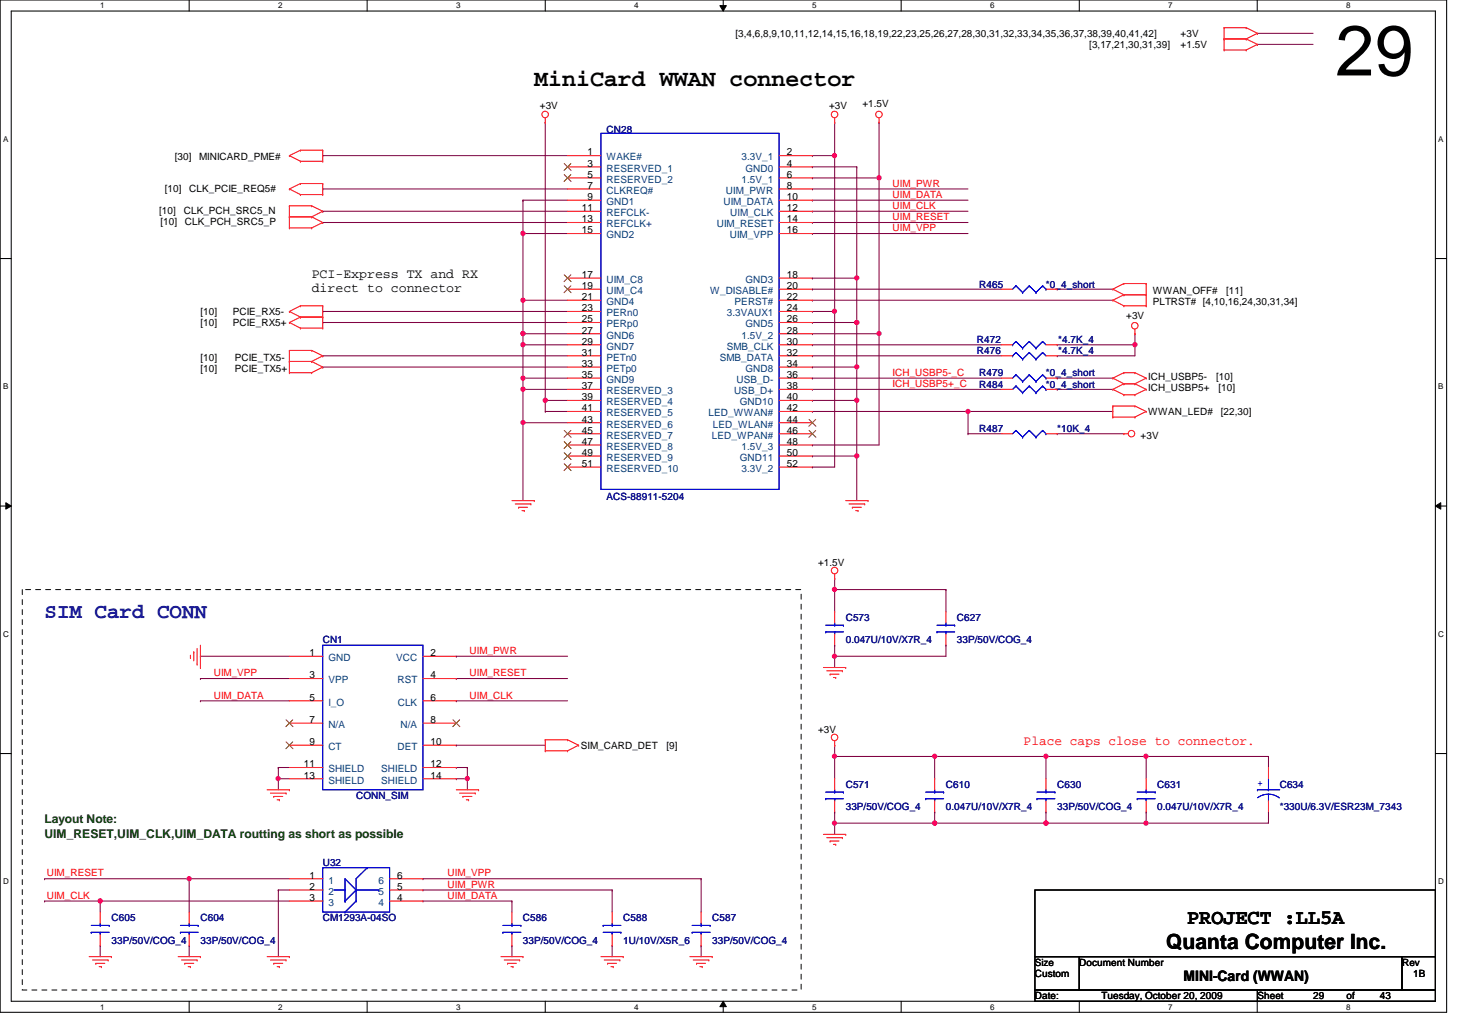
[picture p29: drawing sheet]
<svg xmlns="http://www.w3.org/2000/svg" width="297mm" height="210mm" viewBox="0 0 297 210" stroke-linecap="round" stroke-linejoin="round" font-family="sans-serif">
<defs><g id="words">
<text font-size="14.4" x="271.3" y="15.3">29</text>
<text font-size="4.7" x="108.5" y="17.5">MiniCard WWAN connector</text>
<text font-size="4.3" fill="#000080" x="9.1" y="125.6">SIM Card CONN</text>
<g font-size="4.3">
<text x="241.2" y="187.8">PROJECT :LL5A</text>
<text x="236.9" y="192.7">Quanta Computer Inc.</text>
</g>
<text font-size="2.9" x="240.5" y="199.3">MINI-Card (WWAN)</text>
<g font-size="2.7">
<text x="63.3" y="56.4">PCI-Express TX and RX</text>
<text x="63.3" y="59.3">direct to connector</text>
</g>
<text font-size="2.7" fill="#f00" x="208" y="151.3">Place caps close to connector.</text>
<g font-size="2.5" fill="#004000">
<text x="9.1" y="167.3">Layout Note:</text>
<text x="9.1" y="170.2">UIM_RESET,UIM_CLK,UIM_DATA routting as short as possible</text>
</g>
<g font-size="2">
<text x="149.4" y="7.5">[3,4,6,8,9,10,11,12,14,15,16,18,19,22,23,25,26,27,28,30,31,32,33,34,35,36,37,38,39,40,41,42]</text>
<text x="221.3" y="9.8">[3,17,21,30,31,39]</text>
<text x="239.9" y="9.8">+1.5V</text>
<text x="239.9" y="7.5">+3V</text>
<text x="109.7" y="22.2">+3V</text>
<text x="168.4" y="22.2">+3V</text>
<text x="175.2" y="21.8">+1.5V</text>
<text x="35.5" y="32.4">[30]</text>
<text x="40.5" y="32.4">MINICARD_PME#</text>
<text x="119.4" y="31.6">1</text>
<text x="119.4" y="33.9">3</text>
<text x="159.8" y="31.6">2</text>
<text x="159.8" y="33.9">4</text>
<text x="33.5" y="38.9">[10]</text>
<text x="38.4" y="38.9">CLK_PCIE_REQ5#</text>
<text x="119.4" y="36.1">5</text>
<text x="119.4" y="38.4">7</text>
<text x="119.4" y="40.6">9</text>
<text x="159.8" y="36.1">6</text>
<text x="159.8" y="38.4">8</text>
<text x="159.8" y="40.6">10</text>
<text x="32.3" y="43.5">[10]</text>
<text x="32.6" y="45.8">[10]</text>
<text x="37.3" y="43.5">CLK_PCH_SRC5_N</text>
<text x="37.5" y="45.8">CLK_PCH_SRC5_P</text>
<text x="118.2" y="42.9">11</text>
<text x="118.2" y="45.2">13</text>
<text x="118.2" y="47.4">15</text>
<text x="159.8" y="42.9">12</text>
<text x="159.8" y="45.2">14</text>
<text x="159.8" y="47.4">16</text>
<text x="118.2" y="56.5">17</text>
<text x="118.2" y="58.7">19</text>
<text x="159.8" y="56.5">18</text>
<text x="159.8" y="58.7">20</text>
<text x="234.2" y="59.8">WWAN_OFF#</text>
<text x="249.1" y="59.8">[11]</text>
<text x="40.7" y="64.1">[10]</text>
<text x="47.3" y="64.1">PCIE_RX5-</text>
<text x="118.2" y="61">21</text>
<text x="118.2" y="63.2">23</text>
<text x="118.2" y="65.5">25</text>
<text x="159.8" y="61">22</text>
<text x="159.8" y="63.2">24</text>
<text x="159.8" y="65.5">26</text>
<text x="228.8" y="64.7">+3V</text>
<text x="234.2" y="62">PLTRST# [4,10,16,24,30,31,34]</text>
<text x="40.7" y="66.3">[10]</text>
<text x="47.3" y="66.3">PCIE_RX5+</text>
<text x="118.2" y="67.8">27</text>
<text x="118.2" y="70">29</text>
<text x="159.8" y="67.8">28</text>
<text x="159.8" y="70">30</text>
<text x="40.7" y="75.6">[10]</text>
<text x="40.7" y="73.3">[10]</text>
<text x="47.7" y="75.6">PCIE_TX5+</text>
<text x="47.7" y="73.3">PCIE_TX5-</text>
<text x="118.2" y="72.3">31</text>
<text x="118.2" y="74.5">33</text>
<text x="118.2" y="76.8">35</text>
<text x="159.8" y="72.3">32</text>
<text x="159.8" y="74.5">34</text>
<text x="159.8" y="76.8">36</text>
<text x="233.3" y="77.2">ICH_USBP5-</text>
<text x="247.1" y="77.2">[10]</text>
<text x="118.2" y="79.1">37</text>
<text x="118.2" y="81.3">39</text>
<text x="118.2" y="83.6">41</text>
<text x="159.8" y="79.1">38</text>
<text x="159.8" y="81.3">40</text>
<text x="159.8" y="83.6">42</text>
<text x="233.3" y="79.4">ICH_USBP5+</text>
<text x="247.6" y="79.4">[10]</text>
<text x="118.2" y="85.9">43</text>
<text x="118.2" y="88.1">45</text>
<text x="159.8" y="85.9">44</text>
<text x="159.8" y="88.1">46</text>
<text x="231.7" y="89.2">+3V</text>
<text x="233.3" y="84.4">WWAN_LED#</text>
<text x="248" y="84.4">[22,30]</text>
<text x="118.2" y="90.4">47</text>
<text x="118.2" y="92.6">49</text>
<text x="118.2" y="94.9">51</text>
<text x="159.8" y="90.4">48</text>
<text x="159.8" y="92.6">50</text>
<text x="159.8" y="94.9">52</text>
<text x="166.2" y="114.9">+1.5V</text>
<text x="62.9" y="133.3">1</text>
<text x="62.9" y="137.8">3</text>
<text x="87.5" y="133.3">2</text>
<text x="87.5" y="137.8">4</text>
<text x="62.9" y="142.4">5</text>
<text x="87.5" y="142.4">6</text>
<text x="62.9" y="146.9">7</text>
<text x="87.5" y="146.9">8</text>
<text x="166.2" y="148.8">+3V</text>
<text x="61.7" y="155.9">11</text>
<text x="62.9" y="151.4">9</text>
<text x="87.5" y="151.4">10</text>
<text x="87.5" y="155.9">12</text>
<text x="118" y="152.2">SIM_CARD_DET</text>
<text x="135.4" y="152.2">[9]</text>
<text x="61.7" y="158.2">13</text>
<text x="87.5" y="158.2">14</text>
<text x="62.9" y="178.5">1</text>
<text x="80.7" y="178.5">6</text>
<text x="62.9" y="180.8">2</text>
<text x="62.9" y="183">3</text>
<text x="80.7" y="183">4</text>
<text x="80.7" y="180.8">5</text>
<text x="210.3" y="196.3">Size</text>
<text x="219.3" y="196.3">Document Number</text>
<text x="284.9" y="196.3">Rev</text>
<text x="210.3" y="203.1">Date:</text>
<text x="210.3" y="198.5">Custom</text>
<text x="223.8" y="203.1">Tuesday, October 20, 2009</text>
<text x="255.5" y="203.1">Sheet</text>
<text x="266.8" y="203.1">29</text>
<text x="273.6" y="203.1">of</text>
<text x="280.3" y="203.1">43</text>
<text x="287.1" y="198.5">1B</text>
</g>
<g font-size="2" fill="#000080">
<text x="123.2" y="27">CN28</text>
<text x="199" y="58.4">R465</text>
<text x="212.5" y="58.4">*0_4_short</text>
<text x="198.5" y="69.7">R472</text>
<text x="198.5" y="72">R476</text>
<text x="215" y="69.7">*4.7K_4</text>
<text x="215" y="72">*4.7K_4</text>
<text x="199" y="76.5">R479</text>
<text x="212.5" y="76.5">*0_4_short</text>
<text x="199" y="78.7">R484</text>
<text x="212.5" y="78.7">*0_4_short</text>
<text x="199" y="87.8">R487</text>
<text x="214.8" y="87.8">*10K_4</text>
<text x="123.2" y="101.6">ACS-88911-5204</text>
<text x="65.6" y="130.7">CN1</text>
<text x="171.8" y="126.2">C573</text>
<text x="171.8" y="130.7">0.047U/10V/X7R_4</text>
<text x="194.4" y="126.2">C627</text>
<text x="194.4" y="130.7">33P/50V/COG_4</text>
<text x="171.8" y="160.1">C571</text>
<text x="192.2" y="160.1">C610</text>
<text x="214.8" y="160.1">C630</text>
<text x="235.1" y="160.1">C631</text>
<text x="260" y="160.1">C634</text>
<text x="72.3" y="162.4">CONN_SIM</text>
<text x="171.8" y="164.6">33P/50V/COG_4</text>
<text x="192.2" y="164.6">0.047U/10V/X7R_4</text>
<text x="214.8" y="164.6">33P/50V/COG_4</text>
<text x="235.1" y="164.6">0.047U/10V/X7R_4</text>
<text x="260" y="164.6">*330U/6.3V/ESR23M_7343</text>
<text x="65.6" y="175.9">U32</text>
<text x="22.6" y="187.2">C605</text>
<text x="22.6" y="191.8">33P/50V/COG_4</text>
<text x="40.7" y="187.2">C604</text>
<text x="40.7" y="191.8">33P/50V/COG_4</text>
<text x="65.6" y="187.2">CM1293A-04SO</text>
<text x="106.3" y="187.2">C586</text>
<text x="106.3" y="191.8">33P/50V/COG_4</text>
<text x="126.6" y="187.2">C588</text>
<text x="126.6" y="191.8">1U/10V/X5R_6</text>
<text x="144.7" y="187.2">C587</text>
<text x="144.7" y="191.8">33P/50V/COG_4</text>
</g>
<g font-size="2" fill="#004080">
<text x="123.2" y="32.6">WAKE#</text>
<text x="123.2" y="34.9">RESERVED_1</text>
<text x="150.7" y="32.6">3.3V_1</text>
<text x="151.5" y="34.9">GND0</text>
<text x="123.2" y="37.1">RESERVED_2</text>
<text x="123.2" y="39.4">CLKREQ#</text>
<text x="123.2" y="41.7">GND1</text>
<text x="147" y="41.7">UIM_DATA</text>
<text x="147.5" y="39.4">UIM_PWR</text>
<text x="150.7" y="37.1">1.5V_1</text>
<text x="123.2" y="43.9">REFCLK-</text>
<text x="123.2" y="46.2">REFCLK+</text>
<text x="145.6" y="46.2">UIM_RESET</text>
<text x="148.4" y="43.9">UIM_CLK</text>
<text x="123.2" y="48.4">GND2</text>
<text x="148.3" y="48.4">UIM_VPP</text>
<text x="123.2" y="57.5">UIM_C8</text>
<text x="123.2" y="59.7">UIM_C4</text>
<text x="144.3" y="59.7">W_DISABLE#</text>
<text x="151.5" y="57.5">GND3</text>
<text x="123.2" y="62">GND4</text>
<text x="123.2" y="64.3">PERn0</text>
<text x="147.7" y="64.3">3.3VAUX1</text>
<text x="149.3" y="62">PERST#</text>
<text x="123.2" y="66.5">PERp0</text>
<text x="123.2" y="68.8">GND6</text>
<text x="123.2" y="71">GND7</text>
<text x="147.7" y="71">SMB_CLK</text>
<text x="150.7" y="68.8">1.5V_2</text>
<text x="151.5" y="66.5">GND5</text>
<text x="123.2" y="73.3">PETn0</text>
<text x="123.2" y="75.6">PETp0</text>
<text x="123.2" y="77.8">GND9</text>
<text x="146.3" y="73.3">SMB_DATA</text>
<text x="149.6" y="77.8">USB_D-</text>
<text x="151.5" y="75.6">GND8</text>
<text x="123.2" y="80.1">RESERVED_3</text>
<text x="123.2" y="82.3">RESERVED_4</text>
<text x="149.1" y="80.1">USB_D+</text>
<text x="150.3" y="82.3">GND10</text>
<text x="123.2" y="84.6">RESERVED_5</text>
<text x="123.2" y="86.9">RESERVED_6</text>
<text x="123.2" y="89.1">RESERVED_7</text>
<text x="144" y="84.6">LED_WWAN#</text>
<text x="144.6" y="89.1">LED_WPAN#</text>
<text x="144.9" y="86.9">LED_WLAN#</text>
<text x="123.2" y="91.4">RESERVED_8</text>
<text x="123.2" y="93.6">RESERVED_9</text>
<text x="123.2" y="95.9">RESERVED_10</text>
<text x="150.3" y="93.6">GND11</text>
<text x="150.7" y="91.4">1.5V_3</text>
<text x="150.7" y="95.9">3.3V_2</text>
<text x="66.7" y="134.3">GND</text>
<text x="80.5" y="134.3">VCC</text>
<text x="66.7" y="138.9">VPP</text>
<text x="66.7" y="143.4">I_O</text>
<text x="80.8" y="138.9">RST</text>
<text x="80.8" y="143.4">CLK</text>
<text x="66.7" y="147.9">N/A</text>
<text x="81.4" y="147.9">N/A</text>
<text x="66.7" y="152.4">CT</text>
<text x="80.8" y="152.4">DET</text>
<text x="66.7" y="159.2">SHIELD</text>
<text x="66.7" y="156.9">SHIELD</text>
<text x="77.5" y="159.2">SHIELD</text>
<text x="77.5" y="156.9">SHIELD</text>
<text x="66.7" y="179.5">1</text>
<text x="76.9" y="179.5">6</text>
<text x="66.7" y="181.8">2</text>
<text x="66.7" y="184.1">3</text>
<text x="76.9" y="184.1">4</text>
<text x="76.9" y="181.8">5</text>
</g>
<g font-size="2" fill="#f00">
<text x="181.4" y="37.9">UIM_PWR</text>
<text x="181.4" y="40.2">UIM_DATA</text>
<text x="181.4" y="44.7">UIM_RESET</text>
<text x="181.4" y="42.5">UIM_CLK</text>
<text x="181.4" y="47">UIM_VPP</text>
<text x="181.4" y="76.4">ICH_USBP5-_C</text>
<text x="181.4" y="78.7">ICH_USBP5+_C</text>
<text x="43.4" y="137.4">UIM_VPP</text>
<text x="95.4" y="132.9">UIM_PWR</text>
<text x="95.4" y="137.4">UIM_RESET</text>
<text x="43.4" y="141.9">UIM_DATA</text>
<text x="95.4" y="141.9">UIM_CLK</text>
<text x="9.5" y="178.1">UIM_RESET</text>
<text x="90.9" y="178.1">UIM_VPP</text>
<text x="9.5" y="182.6">UIM_CLK</text>
<text x="90.9" y="182.6">UIM_DATA</text>
<text x="90.9" y="180.4">UIM_PWR</text>
</g>
<text font-size="2" fill="#00f" x="255.5" y="159.8">+</text>
<g font-size="1.6">
<text x="20.4" y="1.7">1</text>
<text x="56.5" y="1.7">2</text>
<text x="92.7" y="1.7">3</text>
<text x="128.9" y="1.7">4</text>
<text x="165" y="1.7">5</text>
<text x="201.2" y="1.7">6</text>
<text x="237.4" y="1.7">7</text>
<text x="273.5" y="1.7">8</text>
<text x=".6" y="28.8">A</text>
<text x="292.2" y="28.8">A</text>
<text x=".6" y="79.1">B</text>
<text x="292.2" y="79.1">B</text>
<text x=".6" y="129.4">C</text>
<text x="292.2" y="129.4">C</text>
<text x=".6" y="179.7">D</text>
<text x="292.2" y="179.7">D</text>
<text x="20.4" y="205.1">1</text>
<text x="56.5" y="205.1">2</text>
<text x="92.7" y="205.1">3</text>
<text x="128.9" y="205.1">4</text>
<text x="165" y="205.1">5</text>
<text x="201.2" y="205.1">6</text>
<text x="237.4" y="205.1">7</text>
<text x="273.5" y="205.1">8</text>
</g>
</g></defs>
<path d="M0 0h293.9v205.7h-293.9zM2.3 2.2h289.3v201.3h-289.3z" fill="none" stroke="#000" stroke-width=".21"/>
<g fill="#fff">
<path d="M20.4 .3h.8v1.8h-.8z"/>
<path d="M20.4 203.7h.8v1.8h-.8z"/>
</g>
<path d="M38.4 0v2.2M38.4 203.5v2.2" fill="none" stroke="#000" stroke-width=".21"/>
<g fill="#fff">
<path d="M56.5 .3h.9v1.8h-.9z"/>
<path d="M56.5 203.7h.9v1.8h-.9z"/>
</g>
<path d="M74.6 0v2.2M74.6 203.5v2.2" fill="none" stroke="#000" stroke-width=".21"/>
<g fill="#fff">
<path d="M92.7 .3h.9v1.8h-.9z"/>
<path d="M92.7 203.7h.9v1.8h-.9z"/>
</g>
<path d="M110.8 0v2.2M110.8 203.5v2.2" fill="none" stroke="#000" stroke-width=".21"/>
<g fill="#fff">
<path d="M128.9 .3h.8v1.8h-.8z"/>
<path d="M128.9 203.7h.8v1.8h-.8z"/>
</g>
<path d="M146.9 0v2.2M146.9 203.5v2.2" fill="none" stroke="#000" stroke-width=".21"/>
<path d="M146.3 1.1h1.3l-.7 1.1zM146.9 203.5l.7 1.1h-1.3z" fill="#000"/>
<path d="M146.3 1.1h1.3l-.7 1.1zM146.9 203.5l.7 1.1h-1.3z" fill="none" stroke="#000" stroke-width=".2"/>
<g fill="#fff">
<path d="M165 .3h.9v1.8h-.9z"/>
<path d="M165 203.7h.9v1.8h-.9z"/>
</g>
<path d="M183.1 0v2.2M183.1 203.5v2.2" fill="none" stroke="#000" stroke-width=".21"/>
<g fill="#fff">
<path d="M201.2 .3h.9v1.8h-.9z"/>
<path d="M201.2 203.7h.9v1.8h-.9z"/>
</g>
<path d="M219.3 0v2.2M219.3 203.5v2.2" fill="none" stroke="#000" stroke-width=".21"/>
<g fill="#fff">
<path d="M237.4 .3h.8v1.8h-.8z"/>
<path d="M237.4 203.7h.8v1.8h-.8z"/>
</g>
<path d="M255.4 0v2.2M255.4 203.5v2.2" fill="none" stroke="#000" stroke-width=".21"/>
<g fill="#fff">
<path d="M273.5 .3h.9v1.8h-.9z"/>
<path d="M273.5 203.7h.9v1.8h-.9z"/>
<path d="M.6 27.4h1.1v1.8h-1.1z"/>
<path d="M292.2 27.4h1.1v1.8h-1.1z"/>
<path d="M.6 77.7h1.1v1.8h-1.1z"/>
<path d="M292.2 77.7h1.1v1.8h-1.1z"/>
</g>
<path d="M0 52.5h2.3M291.6 52.5h2.3" fill="none" stroke="#000" stroke-width=".21"/>
<g fill="#fff">
<path d="M.6 128h1.2v1.8h-1.2z"/>
<path d="M292.2 128h1.2v1.8h-1.2z"/>
</g>
<path d="M0 102.8h2.3M291.6 102.8h2.3" fill="none" stroke="#000" stroke-width=".21"/>
<path d="M1.2 102.2l1.1 .6-1.1 .7zM291.6 102.8l1.1-.6v1.3z" fill="#000"/>
<path d="M1.2 102.2l1.1 .6-1.1 .7zM291.6 102.8l1.1-.6v1.3z" fill="none" stroke="#000" stroke-width=".2"/>
<g fill="#fff">
<path d="M.6 178.3h1.2v1.8h-1.2z"/>
<path d="M292.2 178.3h1.2v1.8h-1.2z"/>
</g>
<path d="M0 153.1h2.3M291.6 153.1h2.3" fill="none" stroke="#000" stroke-width=".21"/>
<path d="M165.1 33.9h.1M165.1 33.9h9M174.1 33.9h.1M174.1 33.9v31.6M174.1 56.5h.1M165.1 63.3h.1M165.1 63.3h4.5M165.1 94.9h.1M165.1 94.9h4.5M174.1 92.7h.1M174.1 92.7v9" fill="none" stroke="#800040" stroke-width=".21"/>
<circle cx="174.1" cy="65.5" r=".43" fill="#f0f"/>
<circle cx="174.1" cy="65.5" r=".43" fill="none" stroke="#f0f" stroke-width=".21"/>
<circle cx="174.1" cy="56.5" r=".43" fill="#f0f"/>
<circle cx="174.1" cy="56.5" r=".43" fill="none" stroke="#f0f" stroke-width=".21"/>
<path d="M174.1 65.5h.1M174.1 65.5v9.1" fill="none" stroke="#800040" stroke-width=".21"/>
<circle cx="174.1" cy="65.5" r=".43" fill="#f0f"/>
<circle cx="174.1" cy="65.5" r=".43" fill="none" stroke="#f0f" stroke-width=".21"/>
<path d="M106.3 76.8h.1M106.3 76.8h9" fill="none" stroke="#800040" stroke-width=".21"/>
<circle cx="106.3" cy="76.8" r=".43" fill="#f0f"/>
<circle cx="106.3" cy="76.8" r=".43" fill="none" stroke="#f0f" stroke-width=".21"/>
<path d="M106.3 70.1h.1M106.3 70.1h9" fill="none" stroke="#800040" stroke-width=".21"/>
<circle cx="106.2" cy="70" r=".44" fill="#f0f"/>
<circle cx="106.2" cy="70" r=".44" fill="none" stroke="#f0f" stroke-width=".21"/>
<path d="M106.3 67.8h.1M106.3 67.8h9M106.3 85.9h.1M106.3 85.9v15.8" fill="none" stroke="#800040" stroke-width=".21"/>
<circle cx="106.3" cy="85.8" r=".43" fill="#f0f"/>
<circle cx="106.3" cy="85.8" r=".43" fill="none" stroke="#f0f" stroke-width=".21"/>
<path d="M106.3 61h.1M106.3 61h9M106.3 61v6.8" fill="none" stroke="#800040" stroke-width=".21"/>
<circle cx="106.3" cy="67.8" r=".43" fill="#f0f"/>
<circle cx="106.3" cy="67.8" r=".43" fill="none" stroke="#f0f" stroke-width=".21"/>
<circle cx="106.3" cy="61" r=".43" fill="#f0f"/>
<circle cx="106.3" cy="61" r=".43" fill="none" stroke="#f0f" stroke-width=".21"/>
<path d="M106.3 47.5h.1M106.3 47.5h9" fill="none" stroke="#800040" stroke-width=".21"/>
<circle cx="106.2" cy="47.4" r=".44" fill="#f0f"/>
<circle cx="106.2" cy="47.4" r=".44" fill="none" stroke="#f0f" stroke-width=".21"/>
<path d="M106.3 47.5h.1M106.3 40.7h.1M106.3 47.5v13.5M106.3 40.7h9M169.6 63.3h.1M169.6 63.3v31.6" fill="none" stroke="#800040" stroke-width=".21"/>
<circle cx="169.5" cy="63.2" r=".43" fill="#f0f"/>
<circle cx="169.5" cy="63.2" r=".43" fill="none" stroke="#f0f" stroke-width=".21"/>
<path d="M169.6 24.8h.1M169.6 24.8v6.8" fill="none" stroke="#800040" stroke-width=".21"/>
<circle cx="169.5" cy="31.6" r=".43" fill="#f0f"/>
<circle cx="169.5" cy="31.6" r=".43" fill="none" stroke="#f0f" stroke-width=".21"/>
<path d="M165.1 36.2h.1M165.1 36.2h13.5M178.6 36.2h.1M178.6 36.2v31.6" fill="none" stroke="#800040" stroke-width=".21"/>
<circle cx="178.6" cy="67.8" r=".43" fill="#f0f"/>
<circle cx="178.6" cy="67.8" r=".43" fill="none" stroke="#f0f" stroke-width=".21"/>
<circle cx="178.6" cy="36.1" r=".44" fill="#f0f"/>
<circle cx="178.6" cy="36.1" r=".44" fill="none" stroke="#f0f" stroke-width=".21"/>
<g fill="none" stroke="#800040" stroke-width=".21">
<path d="M165.1 38.4h.1M165.1 38.4h31.6M178.6 24.8h.1M178.6 24.8v11.4M165.1 40.7h.1M165.1 45.2h.1M165.1 42.9h.1M165.1 47.5h.1M165.1 40.7h31.6M165.1 45.2h31.6M165.1 42.9h31.6M165.1 47.5h31.6"/>
<path d="M65.6 74.6h.1M65.6 72.3h.1M65.6 65.5h.1M65.6 72.3h49.7M65.6 74.6h49.7M65.6 65.5h49.7M165.1 67.8h.1M165.1 70.1h.1M165.1 72.3h.1M165.1 67.8h13.5M165.1 70.1h38.4M165.1 72.3h38.4"/>
<path d="M178.6 67.8h.1M178.6 67.8v22.6h-13.5M165.1 90.4h.1M174.1 81.4h.1M174.1 81.4v11.3"/>
</g>
<circle cx="174.1" cy="92.6" r=".44" fill="#f0f"/>
<circle cx="174.1" cy="92.6" r=".44" fill="none" stroke="#f0f" stroke-width=".21"/>
<path d="M106.3 40.7h.1M106.3 40.7v6.8M106.3 70.1h.1M106.3 67.8h.1M106.3 67.8v9" fill="none" stroke="#800040" stroke-width=".21"/>
<circle cx="106.3" cy="67.8" r=".43" fill="#f0f"/>
<circle cx="106.3" cy="67.8" r=".43" fill="none" stroke="#f0f" stroke-width=".21"/>
<g fill="none" stroke="#800040" stroke-width=".21">
<path d="M65.6 31.6h.1M65.6 38.4h.1M65.6 31.6h49.7M65.6 38.4h49.7M165.1 31.6h.1M165.1 31.6h4.5M165.1 56.5h.1M165.1 56.5h9M65.6 63.3h.1M65.6 63.3h49.7M106.3 79.1h.1M106.3 79.1v6.8"/>
<path d="M165.1 65.5h.1M165.1 74.6h.1M165.1 65.5h9M165.1 74.6h9M110.8 83.6h.1M110.8 83.6h4.5M165.1 92.7h.1M165.1 92.7h9M169.6 167.3h.1M169.6 167.3v2.2M169.6 167.3h20.3"/>
</g>
<circle cx="189.9" cy="167.3" r=".43" fill="#f0f"/>
<circle cx="189.9" cy="167.3" r=".43" fill="none" stroke="#f0f" stroke-width=".21"/>
<circle cx="169.5" cy="167.3" r=".43" fill="#f0f"/>
<circle cx="169.5" cy="167.3" r=".43" fill="none" stroke="#f0f" stroke-width=".21"/>
<path d="M232.9 167.3h.1M232.9 167.3h24.8" fill="none" stroke="#800040" stroke-width=".21"/>
<circle cx="232.8" cy="167.3" r=".43" fill="#f0f"/>
<circle cx="232.8" cy="167.3" r=".43" fill="none" stroke="#f0f" stroke-width=".21"/>
<path d="M189.9 167.3h.1M189.9 167.3h22.6" fill="none" stroke="#800040" stroke-width=".21"/>
<circle cx="212.5" cy="167.3" r=".43" fill="#f0f"/>
<circle cx="212.5" cy="167.3" r=".43" fill="none" stroke="#f0f" stroke-width=".21"/>
<circle cx="189.9" cy="167.3" r=".43" fill="#f0f"/>
<circle cx="189.9" cy="167.3" r=".43" fill="none" stroke="#f0f" stroke-width=".21"/>
<path d="M169.6 153.7h.1M169.6 153.7v4.5M189.9 153.7h.1M189.9 153.7h43M212.5 153.7h.1M212.5 153.7v4.5" fill="none" stroke="#800040" stroke-width=".21"/>
<circle cx="212.5" cy="153.7" r=".43" fill="#f0f"/>
<circle cx="212.5" cy="153.7" r=".43" fill="none" stroke="#f0f" stroke-width=".21"/>
<circle cx="189.9" cy="153.7" r=".43" fill="#f0f"/>
<circle cx="189.9" cy="153.7" r=".43" fill="none" stroke="#f0f" stroke-width=".21"/>
<path d="M169.6 151.4h.1M169.6 151.4v2.3M189.9 153.7h.1M189.9 153.7v4.5M232.9 153.7h.1M232.9 153.7v4.5M232.9 153.7h24.8M212.5 165h.1M212.5 165v2.3" fill="none" stroke="#800040" stroke-width=".21"/>
<circle cx="232.8" cy="153.7" r=".43" fill="#f0f"/>
<circle cx="232.8" cy="153.7" r=".43" fill="none" stroke="#f0f" stroke-width=".21"/>
<path d="M169.6 153.7h.1M169.6 153.7h20.3" fill="none" stroke="#800040" stroke-width=".21"/>
<circle cx="169.5" cy="153.7" r=".43" fill="#f0f"/>
<circle cx="169.5" cy="153.7" r=".43" fill="none" stroke="#f0f" stroke-width=".21"/>
<path d="M257.7 153.7h.1M257.7 153.7v2.3M169.6 165h.1M169.6 165v2.3M189.9 165h.1M189.9 165v2.3M212.5 167.3h.1M232.9 165h.1M232.9 165v2.3h-20.4" fill="none" stroke="#800040" stroke-width=".21"/>
<circle cx="212.5" cy="167.3" r=".43" fill="#f0f"/>
<circle cx="212.5" cy="167.3" r=".43" fill="none" stroke="#f0f" stroke-width=".21"/>
<path d="M169.6 131.1h.1M169.6 133.3h.1M169.6 131.1v2.2M169.6 133.3h22.6" fill="none" stroke="#800040" stroke-width=".21"/>
<circle cx="169.5" cy="133.3" r=".43" fill="#f0f"/>
<circle cx="169.5" cy="133.3" r=".43" fill="none" stroke="#f0f" stroke-width=".21"/>
<path d="M169.6 117.5h.1M169.6 119.8h.1M169.6 117.5v2.3M169.6 119.8h22.6M192.2 131.1h.1M192.2 131.1v2.2" fill="none" stroke="#800040" stroke-width=".21"/>
<circle cx="169.5" cy="119.8" r=".43" fill="#f0f"/>
<circle cx="169.5" cy="119.8" r=".43" fill="none" stroke="#f0f" stroke-width=".21"/>
<path d="M110.8 81.4h.1M110.8 81.4v2.2M169.6 119.8h.1M169.6 119.8v4.5M192.2 119.8h.1M192.2 119.8v4.5M169.6 133.3h.1M169.6 133.3v2.3" fill="none" stroke="#800040" stroke-width=".21"/>
<circle cx="110.8" cy="81.3" r=".44" fill="#f0f"/>
<circle cx="110.8" cy="81.3" r=".44" fill="none" stroke="#f0f" stroke-width=".21"/>
<path d="M196.7 83.6h.1M196.7 83.6h29.4" fill="none" stroke="#800040" stroke-width=".21"/>
<circle cx="196.7" cy="83.6" r=".43" fill="#f0f"/>
<circle cx="196.7" cy="83.6" r=".43" fill="none" stroke="#f0f" stroke-width=".21"/>
<g fill="none" stroke="#800040" stroke-width=".21">
<path d="M110.8 24.8h.1M110.8 24.8v56.6M169.6 31.6h.1M169.6 31.6v31.7M65.6 45.2h.1M65.6 42.9h.1M65.6 45.2h49.7M65.6 42.9h49.7M165.1 58.8h.1M165.1 58.8h38.4M214.8 58.8h.1M214.8 58.8h11.3"/>
<path d="M165.1 61h.1M165.1 79.1h.1M165.1 76.8h.1M165.1 61h61M165.1 79.1h38.4M165.1 76.8h38.4M214.8 76.8h.1M214.8 79.1h.1M214.8 79.1h11.3M214.8 76.8h11.3M106.3 85.9h.1M106.3 85.9h9"/>
<path d="M110.8 81.4h.1M110.8 81.4h4.5M165.1 83.6h.1M165.1 81.4h.1M165.1 81.4h9M165.1 83.6h31.6M196.7 88.1h.1M196.7 83.6h.1M196.7 88.1h6.8M196.7 83.6v4.5M214.8 88.1h.1M214.8 88.1h13.5"/>
<path d="M257.7 165h.1M257.7 165v2.3"/>
</g>
<circle cx="174.1" cy="81.3" r=".44" fill="#f0f"/>
<circle cx="174.1" cy="81.3" r=".44" fill="none" stroke="#f0f" stroke-width=".21"/>
<path d="M106.3 79.1h.1M106.3 79.1h9" fill="none" stroke="#800040" stroke-width=".21"/>
<circle cx="106.3" cy="79.1" r=".43" fill="#f0f"/>
<circle cx="106.3" cy="79.1" r=".43" fill="none" stroke="#f0f" stroke-width=".21"/>
<path d="M255.5 9h.1M255.5 6.8h.1M255.5 9h11.3M255.5 6.8h11.3M106.3 76.8h.1M106.3 76.8v2.3M214.8 70.1h.1M214.8 72.3h.1M214.8 70.1h15.8M230.6 70.1h.1M230.6 70.1v2.2h-15.8" fill="none" stroke="#800040" stroke-width=".21"/>
<circle cx="230.6" cy="70" r=".44" fill="#f0f"/>
<circle cx="230.6" cy="70" r=".44" fill="none" stroke="#f0f" stroke-width=".21"/>
<path d="M174.1 74.6h.1M174.1 74.6v6.8M230.6 67.8h.1M230.6 67.8v2.3" fill="none" stroke="#800040" stroke-width=".21"/>
<circle cx="174.1" cy="74.5" r=".43" fill="#f0f"/>
<circle cx="174.1" cy="74.5" r=".43" fill="none" stroke="#f0f" stroke-width=".21"/>
<path d="M56.6 158.2h.1M56.6 158.2h2.2M92.7 158.2h.1M95 156h.1M95 156v2.2h-2.3" fill="none" stroke="#800040" stroke-width=".21"/>
<circle cx="56.5" cy="158.2" r=".43" fill="#f0f"/>
<circle cx="56.5" cy="158.2" r=".43" fill="none" stroke="#f0f" stroke-width=".21"/>
<g fill="none" stroke="#800040" stroke-width=".21">
<path d="M40.7 133.3h.1M40.7 137.9h.1M40.7 133.3h18.1M40.7 137.9h18.1M92.7 133.3h.1M92.7 137.9h.1M92.7 133.3h22.6M92.7 137.9h22.6M40.7 142.4h.1M40.7 142.4h18.1M56.6 156h.1M56.6 158.2h.1"/>
<path d="M56.6 156v4.5M56.6 156h2.2M92.7 151.4h.1M92.7 142.4h.1M92.7 156h.1M92.7 151.4h18.1M92.7 156h2.3M92.7 142.4h22.6M95 158.2h.1M95 158.2v2.3"/>
</g>
<circle cx="94.9" cy="158.2" r=".43" fill="#f0f"/>
<circle cx="94.9" cy="158.2" r=".43" fill="none" stroke="#f0f" stroke-width=".21"/>
<path d="M9.1 178.6h.1M9.1 178.6h49.7M38.4 178.6h.1M38.4 178.6v6.7M20.4 192.2h.1M20.4 183.1h.1M20.4 183.1v2.2M20.4 192.2v2.2" fill="none" stroke="#800040" stroke-width=".21"/>
<circle cx="38.4" cy="178.6" r=".43" fill="#f0f"/>
<circle cx="38.4" cy="178.6" r=".43" fill="none" stroke="#f0f" stroke-width=".21"/>
<path d="M20.4 183.1h.1M20.4 183.1h38.4" fill="none" stroke="#800040" stroke-width=".21"/>
<circle cx="20.3" cy="183.1" r=".44" fill="#f0f"/>
<circle cx="20.3" cy="183.1" r=".44" fill="none" stroke="#f0f" stroke-width=".21"/>
<g fill="none" stroke="#800040" stroke-width=".21">
<path d="M85.9 178.6h.1M85.9 178.6h56.5M142.4 178.6h.1M142.4 178.6v6.7M9.1 183.1h.1M9.1 183.1h11.3M38.4 192.2h.1M38.4 192.2v2.2M56.6 180.8h.1M56.6 180.8h2.2M56.6 180.8v13.6M85.9 183.1h.1"/>
<path d="M85.9 180.8h.1M85.9 180.8h38.5M85.9 183.1h18.1M104 192.2h.1M104 183.1h.1M104 183.1v2.2M104 192.2v2.2M124.4 192.2h.1M124.4 180.8h.1M124.4 180.8v4.5M124.4 192.2v2.2M142.4 192.2h.1"/>
<path d="M142.4 192.2v2.2"/>
</g>
<g fill="none" stroke="#f00" stroke-width=".21">
<path d="M248.7 10.2h.1M248.7 7.9h.1M248.7 5.6h.1M248.7 7.9h4.5M248.7 10.2h4.5M248.7 5.6v4.6M248.7 5.6h4.5M253.2 7.9h.1M253.2 10.2h.1M253.2 5.6h.1M253.2 7.9l2.3 1.1M253.2 5.6l2.3 1.2"/>
<path d="M255.5 9h.1M255.5 6.8h.1M255.5 9l-2.3 1.2M255.5 6.8l-2.3 1.1M58.8 38.4h.1M58.8 31.6h.1M58.8 38.4l2.2 1.1M58.8 31.6l2.2 1.2M61 37.3h.1M61 39.5h.1M61 30.5h.1M61 32.8h.1"/>
<path d="M61 37.3l-2.2 1.1M61 37.3h4.6M61 39.5h4.6M61 30.5l-2.2 1.1M61 30.5h4.6M61 32.8h4.6M65.6 37.3h.1M65.6 39.5h.1M65.6 30.5h.1M65.6 32.8h.1M65.6 30.5v2.3M65.6 37.3v2.2"/>
<path d="M110.8 24.8h.1M110.8 24v.8M115.3 31.6h6.8M115.3 33.9h6.8M115.3 36.2h6.8M115.3 38.4h6.8M158.3 31.6h6.8M158.3 33.9h6.8M158.3 36.2h6.8M158.3 38.4h6.8M169.6 24.8h.1M169.6 24v.8"/>
<path d="M178.6 24.8h.1M178.6 24v.8M58.8 44.1h.1M58.8 41.8h.1M58.8 46.3h.1M58.8 41.8v4.5M58.8 41.8h4.5M58.8 44.1h4.5M58.8 46.3h4.5M63.3 41.8h.1M63.3 44.1h.1M63.3 46.3h.1"/>
<path d="M63.3 41.8l2.3 1.1M63.3 44.1l2.3 1.1M65.6 42.9h.1M65.6 45.2h.1M65.6 42.9l-2.3 1.2M65.6 45.2l-2.3 1.1M115.3 40.7h6.8M115.3 42.9h6.8M115.3 45.2h6.8M115.3 47.5h6.8M115.3 56.5h6.8M115.3 58.8h6.8"/>
<path d="M158.3 40.7h6.8M158.3 42.9h6.8M158.3 45.2h6.8M158.3 47.5h6.8M158.3 56.5h6.8M158.3 58.8h6.8M203.5 58.8h2.2M212.5 58.8h2.3M226.1 58.8h.1M226.1 58.8l2.2 1.1M228.3 59.9h.1M228.3 57.6h.1"/>
<path d="M228.3 59.9h4.6M228.3 57.6h4.6M228.3 57.6l-2.2 1.2M228.3 59.9l-2.2 1.1M232.9 59.9h.1M232.9 57.6h.1M232.9 57.6v4.5M58.8 75.7h.1M58.8 73.4h.1M58.8 71.2h.1M58.8 65.5h.1M58.8 63.3h.1"/>
<path d="M58.8 73.4h4.5M58.8 75.7h4.5M58.8 71.2v4.5M58.8 71.2h4.5M58.8 65.5l2.2 1.2M58.8 63.3l2.2 1.1M61 64.4h.1M61 66.7h.1M61 62.1h.1M61 64.4l-2.2 1.1M61 64.4h4.6M61 66.7h4.6"/>
<path d="M61 62.1l-2.2 1.2M61 62.1h4.6M63.3 73.4h.1M63.3 75.7h.1M63.3 71.2h.1M63.3 73.4l2.3 1.2M63.3 71.2l2.3 1.1M65.6 74.6h.1M65.6 72.3h.1M65.6 64.4h.1M65.6 66.7h.1M65.6 62.1h.1"/>
<path d="M65.6 74.6l-2.3 1.1M65.6 72.3l-2.3 1.1M65.6 62.1v4.6M115.3 79.1h6.8M115.3 61h6.8M115.3 63.3h6.8M115.3 65.5h6.8M115.3 67.8h6.8M115.3 70.1h6.8M115.3 72.3h6.8M115.3 74.6h6.8M115.3 76.8h6.8"/>
<path d="M158.3 79.1h6.8M158.3 61h6.8M158.3 63.3h6.8M158.3 65.5h6.8M158.3 67.8h6.8M158.3 70.1h6.8M158.3 72.3h6.8M158.3 74.6h6.8M158.3 76.8h6.8M203.5 79.1h2.2M203.5 70.1h2.2M203.5 72.3h2.2"/>
<path d="M203.5 76.8h2.2M212.5 79.1h2.3M212.5 70.1h2.3M212.5 72.3h2.3M212.5 76.8h2.3M226.1 61h.1M226.1 76.8h.1M226.1 79.1h.1M226.1 61l2.2 1.1M226.1 76.8l2.2 1.2M226.1 79.1l2.2 1.1M228.3 62.1h.1"/>
<path d="M228.3 78h.1M228.3 75.7h.1M228.3 75.7h2.3M228.3 62.1h4.6M228.3 78h2.3M228.3 75.7l-2.2 1.1M228.3 78l-2.2 1.1M230.6 78h.1M230.6 75.7h.1M230.6 67.8h.1M230.6 75.7l2.3 1.1M230.6 78l2.3 1.1"/>
<path d="M230.6 66.9v.9M232.9 62.1h.1M232.9 76.8h.1M232.9 79.1h.1M232.9 76.8l-2.3 1.2M232.9 79.1l-2.3 1.1M115.3 88.1h6.8M115.3 81.4h6.8M115.3 83.6h6.8M115.3 85.9h6.8M115.3 90.4h6.8M115.3 92.7h6.8"/>
<path d="M115.3 94.9h6.8M158.3 88.1h6.8M158.3 81.4h6.8M158.3 83.6h6.8M158.3 85.9h6.8M158.3 90.4h6.8M158.3 92.7h6.8M158.3 94.9h6.8M203.5 88.1h2.2M212.5 88.1h2.3M226.1 84.8h.1M226.1 82.5h.1"/>
<path d="M226.1 82.5h4.5M226.1 84.8h4.5M226.1 82.5v2.3M228.3 80.2h.1M228.3 88.1h.1M228.3 80.2h2.3M228.3 88.1h.9M230.6 82.5h.1M230.6 84.8h.1M230.6 80.2h.1M230.6 82.5l2.3 1.1M232.9 83.6h.1"/>
<path d="M232.9 83.6l-2.3 1.2M104 101.7h4.5M104.7 102.4h3.2M105.4 103.1h.1M105.4 103.1h1.8M106 103.8h.5M106.5 103.8h.1M107.9 102.4h.1M108.5 101.7h.1M169.6 117.5h.1M169.6 116.6v.9M171.8 101.7h4.6"/>
<path d="M172.5 102.4h3.2M173.2 103.1h.1M173.2 103.1h1.8M173.9 103.8h.4M174.3 103.8h.1M175.7 102.4h.1M176.4 101.7h.1M38.7 133.6h.1M38.7 133.1v.5M39.4 132.5h.1M39.4 132.5v1.8M40 135h.1"/>
<path d="M40 131.8v3.2M40.7 135.6h.1M40.7 131.1v4.5M58.8 133.3h6.8M58.8 137.9h6.8M85.9 133.3h6.8M85.9 137.9h6.8M167.3 135.6h4.5M168 136.3h3.2M168.7 137h.1M168.7 137h1.8M169.3 137.7h.5"/>
<path d="M169.6 124.3v2.3M169.6 128.8v2.3M169.8 137.7h.1M171.2 136.3h.1M171.8 135.6h.1M192.2 124.3v2.3M192.2 128.8v2.3M58.8 142.4h6.8M58.8 146.9h6.8M58.8 151.4h6.8M58.8 158.2h6.8M58.8 156h6.8"/>
<path d="M85.9 142.4h6.8M85.9 146.9h6.8M85.9 151.4h6.8M85.9 158.2h6.8M85.9 156h6.8M110.8 152.6h.1M110.8 150.3h.1M110.8 150.3h4.5M110.8 152.6h4.5M110.8 150.3v2.3M115.3 150.3h.1M115.3 152.6h.1"/>
<path d="M115.3 150.3l2.3 1.1M117.6 151.4h.1M117.6 151.4l-2.3 1.2M169.6 151.4h.1M169.6 150.5v.9M169.6 158.2v2.3M189.9 158.2v2.3M212.5 158.2v2.3M232.9 158.2v2.3M257.7 156v2.2M54.3 160.5h4.5M54.9 161.2h3.2"/>
<path d="M55.6 161.8h.1M55.6 161.8h1.8M56.3 162.5h.5M56.8 162.5h.1M58.1 161.2h.1M58.8 160.5h.1M58.8 178.6h6.8M79.2 178.6h6.7M92.7 160.5h4.5M93.4 161.2h3.2M94.1 161.8h.1M94.1 161.8h1.8"/>
<path d="M94.7 162.5h.5M95.2 162.5h.1M96.6 161.2h.1M97.2 160.5h.1M167.3 169.5h4.5M168 170.2h3.2M168.7 170.9h.1M168.7 170.9h1.8M169.3 171.6h.5M169.6 162.7v2.3M169.8 171.6h.1M171.2 170.2h.1"/>
<path d="M171.8 169.5h.1M189.9 162.7v2.3M212.5 162.7v2.3M232.9 162.7v2.3M257.7 162.7v2.3M18.1 194.4h4.5M18.8 195.1h3.2M19.5 195.7h.1M19.5 195.7h1.8M20.1 196.4h.5M20.4 185.3v2.3M20.4 189.9v2.3"/>
<path d="M20.6 196.4h.1M22 195.1h.1M22.6 194.4h.1M36.2 194.4h4.5M36.9 195.1h3.1M37.5 195.7h.1M37.5 195.7h1.9M38.2 196.4h.5M38.4 185.3v2.3M38.4 189.9v2.3M38.7 196.4h.1M40 195.1h.1"/>
<path d="M40.7 194.4h.1M54.3 194.4h4.5M54.9 195.1h3.2M55.6 195.7h.1M55.6 195.7h1.8M56.3 196.4h.5M56.8 196.4h.1M58.1 195.1h.1M58.8 194.4h.1M58.8 180.8h6.8M58.8 183.1h6.8M79.2 180.8h6.7"/>
<path d="M79.2 183.1h6.7M101.8 194.4h4.5M102.4 195.1h3.2M103.1 195.7h.1M103.1 195.7h1.8M103.8 196.4h.4M104 185.3v2.3M104 189.9v2.3M104.2 196.4h.1M105.6 195.1h.1M106.3 194.4h.1M122.1 194.4h4.5"/>
<path d="M122.8 195.1h3.1M123.4 195.7h.1M123.4 195.7h1.9M124.1 196.4h.5M124.4 185.3v2.3M124.4 189.9v2.3M124.6 196.4h.1M125.9 195.1h.1M126.6 194.4h.1M140.2 194.4h4.5M140.8 195.1h3.2M141.5 195.7h.1"/>
<path d="M141.5 195.7h1.8M142.2 196.4h.5M142.4 185.3v2.3M142.4 189.9v2.3M142.7 196.4h.1M144 195.1h.1M144.7 194.4h.1"/>
<circle cx="110.8" cy="23.3" r=".66"/>
<circle cx="169.6" cy="23.3" r=".66"/>
<circle cx="178.6" cy="23.3" r=".66"/>
<circle cx="230.6" cy="66.2" r=".66"/>
<circle cx="229.9" cy="88.1" r=".66"/>
<circle cx="169.6" cy="115.9" r=".66"/>
<circle cx="169.6" cy="149.8" r=".66"/>
</g>
<path d="M210.3 180.8h81.3v13.6h-81.3zM210.3 194.4h9v6.8h-9zM219.3 194.4h65.6v6.8h-65.6zM284.9 194.4h6.7v6.8h-6.7zM210.3 201.2h45.2v2.3h-45.2zM255.5 201.2h36.1v2.3h-36.1z" fill="none" stroke="#000" stroke-width=".21"/>
<path d="M4.5 119.8h158.3v81.4h-158.3z" fill="none" stroke="#000" stroke-width=".2" stroke-dasharray="1 1 1 1 1 1 1 1"/>
<g fill="none" stroke="#00f" stroke-width=".21">
<path d="M122.1 27.1h36.2v72.3h-36.2zM206.4 58.1h.1M206.4 58.1l-.7 .7M206.4 58.1l1.4 1.3M207.8 59.4h.1M209.1 58.1h.1M209.1 58.1l-1.3 1.3M209.1 58.1l1.4 1.3M210.5 59.4h.1M211.8 58.1h.1M211.8 58.1l-1.3 1.3M211.8 58.1l.7 .7"/>
<path d="M212.5 58.8h.1M205.7 70.1h.1M205.7 72.3h.1M206.4 78.4h.1M206.4 76.2h.1M206.4 69.4h.1M206.4 71.6h.1M206.4 78.4l-.7 .7M206.4 78.4l1.4 1.4M206.4 76.2l-.7 .6M206.4 76.2l1.4 1.3M206.4 69.4l1.4 1.3"/>
<path d="M206.4 69.4l-.7 .7M206.4 71.6l1.4 1.4M206.4 71.6l-.7 .7M207.8 79.8h.1M207.8 77.5h.1M207.8 70.7h.1M207.8 73h.1M209.1 78.4h.1M209.1 76.2h.1M209.1 69.4h.1M209.1 71.6h.1M209.1 78.4l-1.3 1.4"/>
<path d="M209.1 78.4l1.4 1.4M209.1 76.2l-1.3 1.3M209.1 76.2l1.4 1.3M209.1 69.4l1.4 1.3M209.1 69.4l-1.3 1.3M209.1 71.6l1.4 1.4M209.1 71.6l-1.3 1.4M210.5 79.8h.1M210.5 77.5h.1M210.5 70.7h.1M210.5 73h.1M211.8 78.4h.1"/>
<path d="M211.8 76.2h.1M211.8 69.4h.1M211.8 71.6h.1M211.8 78.4l-1.3 1.4M211.8 78.4l.7 .7M211.8 76.2l-1.3 1.3M211.8 76.2l.7 .6M211.8 69.4l.7 .7M211.8 69.4l-1.3 1.3M211.8 71.6l.7 .7M211.8 71.6l-1.3 1.4M212.5 79.1h.1"/>
<path d="M212.5 76.8h.1M206.4 87.5h.1M206.4 87.5l-.7 .6M206.4 87.5l1.4 1.3M207.8 88.8h.1M209.1 87.5h.1M209.1 87.5l-1.3 1.3M209.1 87.5l1.4 1.3M210.5 88.8h.1M211.8 87.5h.1M211.8 87.5l-1.3 1.3M211.8 87.5l.7 .6"/>
<path d="M212.5 88.1h.1M65.6 131.1h20.3v29.4h-20.3zM167.8 128.4h.1M167.8 128.4h3.6M167.8 127h3.6M169.6 127h.1M169.6 128.4h.1M169.6 126.6v.4M169.6 128.4v.4M171.4 127h.1M190.4 128.4h.1M190.4 128.4h3.6"/>
<path d="M190.4 127h3.6M192.2 127h.1M192.2 128.4h.1M192.2 126.6v.4M192.2 128.4v.4M194 127h.1M257.7 158.2v2.3M65.6 176.3h13.6v9h-13.6zM74.6 176.3h.1M74.6 176.3l-2.3 2.3v4.5M167.8 162.3h.1M167.8 162.3h3.6"/>
<path d="M167.8 161h3.6M169.6 161h.1M169.6 162.3h.1M169.6 160.5v.5M169.6 162.3v.4M171.4 161h.1M188.1 162.3h.1M188.1 162.3h3.6M188.1 161h3.6M189.9 161h.1M189.9 162.3h.1M189.9 160.5v.5"/>
<path d="M189.9 162.3v.4M191.7 161h.1M210.7 162.3h.1M210.7 162.3h3.6M210.7 161h3.6M212.5 161h.1M212.5 162.3h.1M212.5 160.5v.5M212.5 162.3v.4M214.3 161h.1M231.1 162.3h.1M231.1 162.3h3.6"/>
<path d="M231.1 161h3.6M232.9 161h.1M232.9 162.3h.1M232.9 160.5v.5M232.9 162.3v.4M234.7 161h.1M255.5 160.5h.1M255.5 160.5h4.5M257.7 162.7h.1M257.7 160.5h.1M257.7 161.4l-.9 .1-1.3 .6M257.7 161.4l1.4 .2 .8 .5"/>
<path d="M257.7 161.4v1.3M18.5 189.4h.1M18.5 188h3.7M18.5 189.4h3.7M20.4 189.4h.1M20.4 188h.1M20.4 187.6v.4M20.4 189.4v.5M22.2 188h.1M36.7 189.4h.1M36.7 188h3.6M36.7 189.4h3.6"/>
<path d="M38.4 189.4h.1M38.4 188h.1M38.4 187.6v.4M38.4 189.4v.5M40.3 188h.1M67.9 180.8h2.2M70.1 185.3h.1M70.1 180.8h.1M70.1 183.1h.1M72.3 183.1h.1M72.3 180.8h.1M72.3 183.1l-2.2 2.2"/>
<path d="M72.3 180.8h4.6M72.3 180.8l-2.2-2.2v4.5M72.3 180.8l-2.2 2.3M76.9 180.8h.1M102.2 189.4h.1M102.2 188h3.6M102.2 189.4h3.6M104 189.4h.1M104 188h.1M104 187.6v.4M104 189.4v.5M105.8 188h.1"/>
<path d="M122.6 188h.1M122.6 188h3.5M122.6 189.4h3.5M124.4 189.4h.1M124.4 188h.1M124.4 187.6v.4M124.4 189.4v.5M126.1 189.4h.1M140.6 189.4h.1M140.6 188h3.7M140.6 189.4h3.7M142.4 189.4h.1"/>
<path d="M142.4 188h.1M142.4 187.6v.4M142.4 189.4v.5M144.3 188h.1"/>
</g>
<g fill="none" stroke="#804000" stroke-width=".2">
<path d="M114.6 33.2l1.4 1.4M114.6 35.5l1.4 1.4M116 33.2l-1.4 1.4M116 35.5l-1.4 1.4M114.6 55.8l1.4 1.4M114.6 58.1l1.4 1.4M116 55.8l-1.4 1.4M116 58.1l-1.4 1.4M114.6 87.5l1.4 1.4M114.6 89.7l1.4 1.4M114.6 92l1.4 1.4M114.6 94.2l1.4 1.4"/>
<path d="M116 89.7l-1.4 1.4M116 87.5l-1.4 1.4M116 92l-1.4 1.4M116 94.2l-1.4 1.4M164.4 85.2l1.4 1.4M164.4 87.5l1.4 1.4M165.7 85.2l-1.4 1.4M165.7 87.5l-1.4 1.4M58.1 146.3l1.4 1.4M58.1 150.7l1.4 1.4M59.5 146.3l-1.4 1.4M59.5 150.7l-1.4 1.4"/>
<path d="M92 146.3l1.4 1.4M93.4 146.3l-1.4 1.4"/>
</g>
<circle cx="174.1" cy="65.5" r=".43" fill="#f0f"/>
<circle cx="174.1" cy="65.5" r=".43" fill="none" stroke="#f0f" stroke-width=".21"/>
<circle cx="174.1" cy="56.5" r=".43" fill="#f0f"/>
<circle cx="174.1" cy="56.5" r=".43" fill="none" stroke="#f0f" stroke-width=".21"/>
<circle cx="174.1" cy="65.5" r=".43" fill="#f0f"/>
<circle cx="174.1" cy="65.5" r=".43" fill="none" stroke="#f0f" stroke-width=".21"/>
<circle cx="106.3" cy="76.8" r=".43" fill="#f0f"/>
<circle cx="106.3" cy="76.8" r=".43" fill="none" stroke="#f0f" stroke-width=".21"/>
<circle cx="106.2" cy="70" r=".44" fill="#f0f"/>
<circle cx="106.2" cy="70" r=".44" fill="none" stroke="#f0f" stroke-width=".21"/>
<circle cx="106.3" cy="85.8" r=".43" fill="#f0f"/>
<circle cx="106.3" cy="85.8" r=".43" fill="none" stroke="#f0f" stroke-width=".21"/>
<circle cx="106.3" cy="67.8" r=".43" fill="#f0f"/>
<circle cx="106.3" cy="67.8" r=".43" fill="none" stroke="#f0f" stroke-width=".21"/>
<circle cx="106.3" cy="61" r=".43" fill="#f0f"/>
<circle cx="106.3" cy="61" r=".43" fill="none" stroke="#f0f" stroke-width=".21"/>
<circle cx="106.2" cy="47.4" r=".44" fill="#f0f"/>
<circle cx="106.2" cy="47.4" r=".44" fill="none" stroke="#f0f" stroke-width=".21"/>
<circle cx="169.5" cy="63.2" r=".43" fill="#f0f"/>
<circle cx="169.5" cy="63.2" r=".43" fill="none" stroke="#f0f" stroke-width=".21"/>
<circle cx="169.5" cy="31.6" r=".43" fill="#f0f"/>
<circle cx="169.5" cy="31.6" r=".43" fill="none" stroke="#f0f" stroke-width=".21"/>
<circle cx="178.6" cy="67.8" r=".43" fill="#f0f"/>
<circle cx="178.6" cy="67.8" r=".43" fill="none" stroke="#f0f" stroke-width=".21"/>
<circle cx="178.6" cy="36.1" r=".44" fill="#f0f"/>
<circle cx="178.6" cy="36.1" r=".44" fill="none" stroke="#f0f" stroke-width=".21"/>
<circle cx="174.1" cy="92.6" r=".44" fill="#f0f"/>
<circle cx="174.1" cy="92.6" r=".44" fill="none" stroke="#f0f" stroke-width=".21"/>
<circle cx="106.3" cy="67.8" r=".43" fill="#f0f"/>
<circle cx="106.3" cy="67.8" r=".43" fill="none" stroke="#f0f" stroke-width=".21"/>
<circle cx="189.9" cy="167.3" r=".43" fill="#f0f"/>
<circle cx="189.9" cy="167.3" r=".43" fill="none" stroke="#f0f" stroke-width=".21"/>
<circle cx="169.5" cy="167.3" r=".43" fill="#f0f"/>
<circle cx="169.5" cy="167.3" r=".43" fill="none" stroke="#f0f" stroke-width=".21"/>
<circle cx="232.8" cy="167.3" r=".43" fill="#f0f"/>
<circle cx="232.8" cy="167.3" r=".43" fill="none" stroke="#f0f" stroke-width=".21"/>
<circle cx="212.5" cy="167.3" r=".43" fill="#f0f"/>
<circle cx="212.5" cy="167.3" r=".43" fill="none" stroke="#f0f" stroke-width=".21"/>
<circle cx="189.9" cy="167.3" r=".43" fill="#f0f"/>
<circle cx="189.9" cy="167.3" r=".43" fill="none" stroke="#f0f" stroke-width=".21"/>
<circle cx="212.5" cy="153.7" r=".43" fill="#f0f"/>
<circle cx="212.5" cy="153.7" r=".43" fill="none" stroke="#f0f" stroke-width=".21"/>
<circle cx="189.9" cy="153.7" r=".43" fill="#f0f"/>
<circle cx="189.9" cy="153.7" r=".43" fill="none" stroke="#f0f" stroke-width=".21"/>
<circle cx="232.8" cy="153.7" r=".43" fill="#f0f"/>
<circle cx="232.8" cy="153.7" r=".43" fill="none" stroke="#f0f" stroke-width=".21"/>
<circle cx="169.5" cy="153.7" r=".43" fill="#f0f"/>
<circle cx="169.5" cy="153.7" r=".43" fill="none" stroke="#f0f" stroke-width=".21"/>
<circle cx="212.5" cy="167.3" r=".43" fill="#f0f"/>
<circle cx="212.5" cy="167.3" r=".43" fill="none" stroke="#f0f" stroke-width=".21"/>
<circle cx="169.5" cy="133.3" r=".43" fill="#f0f"/>
<circle cx="169.5" cy="133.3" r=".43" fill="none" stroke="#f0f" stroke-width=".21"/>
<circle cx="169.5" cy="119.8" r=".43" fill="#f0f"/>
<circle cx="169.5" cy="119.8" r=".43" fill="none" stroke="#f0f" stroke-width=".21"/>
<circle cx="110.8" cy="81.3" r=".44" fill="#f0f"/>
<circle cx="110.8" cy="81.3" r=".44" fill="none" stroke="#f0f" stroke-width=".21"/>
<circle cx="196.7" cy="83.6" r=".43" fill="#f0f"/>
<circle cx="196.7" cy="83.6" r=".43" fill="none" stroke="#f0f" stroke-width=".21"/>
<circle cx="174.1" cy="81.3" r=".44" fill="#f0f"/>
<circle cx="174.1" cy="81.3" r=".44" fill="none" stroke="#f0f" stroke-width=".21"/>
<circle cx="106.3" cy="79.1" r=".43" fill="#f0f"/>
<circle cx="106.3" cy="79.1" r=".43" fill="none" stroke="#f0f" stroke-width=".21"/>
<circle cx="230.6" cy="70" r=".44" fill="#f0f"/>
<circle cx="230.6" cy="70" r=".44" fill="none" stroke="#f0f" stroke-width=".21"/>
<circle cx="174.1" cy="74.5" r=".43" fill="#f0f"/>
<circle cx="174.1" cy="74.5" r=".43" fill="none" stroke="#f0f" stroke-width=".21"/>
<circle cx="56.5" cy="158.2" r=".43" fill="#f0f"/>
<circle cx="56.5" cy="158.2" r=".43" fill="none" stroke="#f0f" stroke-width=".21"/>
<circle cx="94.9" cy="158.2" r=".43" fill="#f0f"/>
<circle cx="94.9" cy="158.2" r=".43" fill="none" stroke="#f0f" stroke-width=".21"/>
<circle cx="38.4" cy="178.6" r=".43" fill="#f0f"/>
<circle cx="38.4" cy="178.6" r=".43" fill="none" stroke="#f0f" stroke-width=".21"/>
<circle cx="20.3" cy="183.1" r=".44" fill="#f0f"/>
<circle cx="20.3" cy="183.1" r=".44" fill="none" stroke="#f0f" stroke-width=".21"/>
<use href="#words"/>
</svg>
